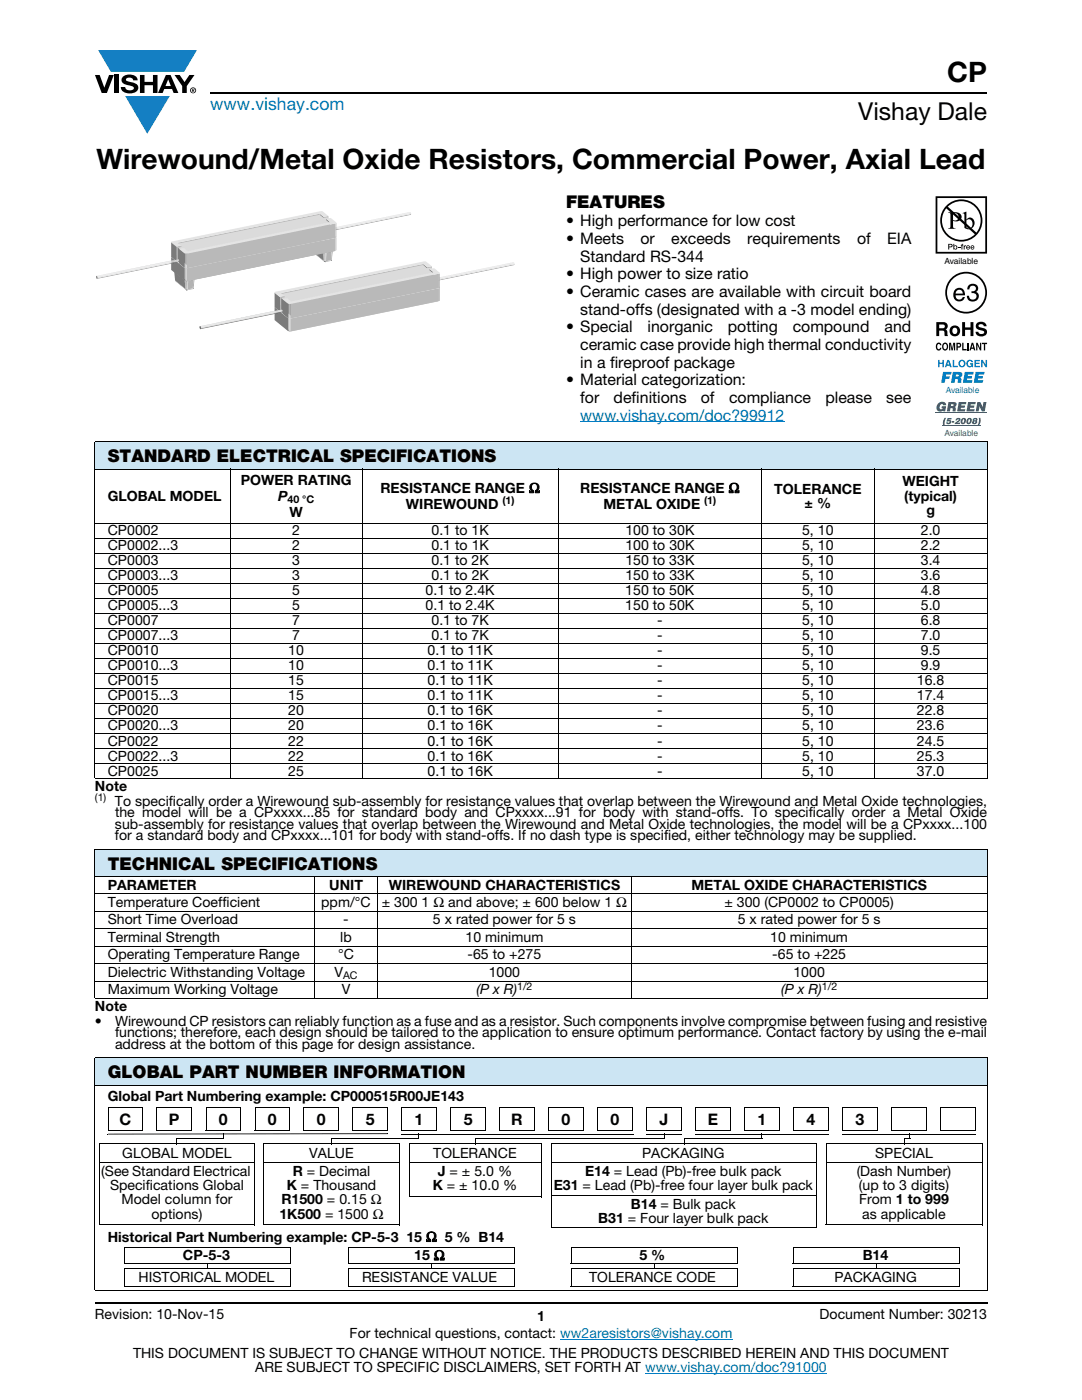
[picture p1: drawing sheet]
<svg xmlns="http://www.w3.org/2000/svg" width="216mm" height="279mm" viewBox="0 0 216 279" stroke-linecap="round" stroke-linejoin="round" font-family="sans-serif">
<defs><g id="words">
<g font-size="5.6">
<text x="189" y="16.4">CP</text>
<text x="19.3" y="33.8">Wirewound/Metal Oxide Resistors, Commercial Power, Axial Lead</text>
</g>
<text font-size="4.9" x="171.3" y="24">Vishay Dale</text>
<text font-size="3.5" fill="#007ec4" x="42" y="21.9">www.vishay.com</text>
<g font-size="3.5">
<text x="112.9" y="41.5">FEATURES</text>
<text x="21.5" y="92.2">STANDARD ELECTRICAL SPECIFICATIONS</text>
<text x="21.5" y="173.6">TECHNICAL SPECIFICATIONS</text>
<text x="21.5" y="215.2">GLOBAL PART NUMBER INFORMATION</text>
</g>
<g font-size="3.2">
<text x="112.9" y="45.2">• High performance for low cost</text>
<text x="112.9" y="48.7">• Meets</text>
<text x="115.8" y="52.2">Standard RS-344</text>
<text x="127.8" y="48.7">or</text>
<text x="133.9" y="48.7">exceeds</text>
<text x="149.1" y="48.7">requirements</text>
<text x="171" y="48.7">of</text>
<text x="177" y="48.7">EIA</text>
<text x="112.9" y="55.8">• High power to size ratio</text>
<text x="112.9" y="59.3">• Ceramic cases are available with circuit board</text>
<text x="115.8" y="62.8">stand-offs (designated with a -3 model ending)</text>
<text x="112.9" y="66.3">• Special</text>
<text x="115.8" y="69.9">ceramic case provide high thermal conductivity</text>
<text x="129.2" y="66.3">inorganic</text>
<text x="145.2" y="66.3">potting</text>
<text x="158.2" y="66.3">compound</text>
<text x="176.5" y="66.3">and</text>
<text x="112.9" y="76.9">• Material categorization:</text>
<text x="115.8" y="73.4">in a fireproof package</text>
<text x="115.8" y="80.5">for</text>
<text x="122.4" y="80.5">definitions</text>
<text x="139.8" y="80.5">of</text>
<text x="145.5" y="80.5">compliance</text>
<text x="164.7" y="80.5">please</text>
<text x="176.8" y="80.5">see</text>
<text x="23.8" y="224.5">C</text>
<text x="33.7" y="224.5">P</text>
<text x="43.7" y="224.5">0</text>
<text x="53.4" y="224.5">0</text>
<text x="63.2" y="224.5">0</text>
<text x="73" y="224.5">5</text>
<text x="82.7" y="224.5">1</text>
<text x="92.5" y="224.5">5</text>
<text x="102" y="224.5">R</text>
<text x="112.1" y="224.5">0</text>
<text x="121.8" y="224.5">0</text>
<text x="131.6" y="224.5">J</text>
<text x="141.2" y="224.5">E</text>
<text x="151.2" y="224.5">1</text>
<text x="160.9" y="224.5">4</text>
<text x="170.7" y="224.5">3</text>
</g>
<text font-size="3.2" fill="#007ec4" x="115.8" y="84">www.vishay.com/doc?99912</text>
<g font-size="2.8">
<text x="21.5" y="99.9">GLOBAL MODEL</text>
<text x="48" y="96.8">POWER RATING</text>
<text x="55.5" y="99.9">P</text>
<text x="75.9" y="98.3">RESISTANCE RANGE Ω</text>
<text x="81" y="101.5">WIREWOUND</text>
<text x="115.8" y="98.3">RESISTANCE RANGE Ω</text>
<text x="120.4" y="101.5">METAL OXIDE</text>
<text x="154.5" y="98.5">TOLERANCE</text>
<text x="160.5" y="101.3">± %</text>
<text x="180.1" y="97.1">WEIGHT</text>
<text x="180.4" y="99.9">(typical)</text>
<text x="21.5" y="106.8">CP0002</text>
<text x="57.8" y="103.1">W</text>
<text x="58.3" y="106.8">2</text>
<text x="86.1" y="106.8">0.1 to 1K</text>
<text x="124.8" y="106.8">100 to 30K</text>
<text x="160.1" y="106.8">5, 10</text>
<text x="183.7" y="106.8">2.0</text>
<text x="184.8" y="102.7">g</text>
<text x="21.5" y="109.8">CP0002...3</text>
<text x="21.5" y="112.8">CP0003</text>
<text x="58.3" y="112.8">3</text>
<text x="58.3" y="109.8">2</text>
<text x="86.1" y="112.8">0.1 to 2K</text>
<text x="86.1" y="109.8">0.1 to 1K</text>
<text x="124.8" y="112.8">150 to 33K</text>
<text x="124.8" y="109.8">100 to 30K</text>
<text x="160.1" y="112.8">5, 10</text>
<text x="160.1" y="109.8">5, 10</text>
<text x="183.7" y="112.8">3.4</text>
<text x="183.7" y="109.8">2.2</text>
<text x="21.5" y="115.8">CP0003...3</text>
<text x="21.5" y="118.8">CP0005</text>
<text x="58.3" y="115.8">3</text>
<text x="58.3" y="118.8">5</text>
<text x="84.9" y="118.8">0.1 to 2.4K</text>
<text x="86.1" y="115.8">0.1 to 2K</text>
<text x="124.8" y="118.8">150 to 50K</text>
<text x="124.8" y="115.8">150 to 33K</text>
<text x="160" y="118.8">5, 10</text>
<text x="160.1" y="115.8">5, 10</text>
<text x="183.7" y="118.8">4.8</text>
<text x="183.7" y="115.8">3.6</text>
<text x="21.5" y="121.8">CP0005...3</text>
<text x="21.5" y="124.8">CP0007</text>
<text x="58.3" y="124.8">7</text>
<text x="58.3" y="121.8">5</text>
<text x="84.9" y="121.8">0.1 to 2.4K</text>
<text x="86.1" y="124.8">0.1 to 7K</text>
<text x="124.8" y="121.8">150 to 50K</text>
<text x="131.1" y="124.8">-</text>
<text x="160.1" y="121.8">5, 10</text>
<text x="160.1" y="124.8">5, 10</text>
<text x="183.7" y="121.8">5.0</text>
<text x="183.7" y="124.8">6.8</text>
<text x="21.5" y="127.8">CP0007...3</text>
<text x="21.5" y="130.8">CP0010</text>
<text x="57.5" y="130.8">10</text>
<text x="58.3" y="127.8">7</text>
<text x="85.3" y="130.8">0.1 to 11K</text>
<text x="86.1" y="127.8">0.1 to 7K</text>
<text x="131.1" y="127.8">-</text>
<text x="131.1" y="130.8">-</text>
<text x="160.1" y="127.8">5, 10</text>
<text x="160.1" y="130.8">5, 10</text>
<text x="183.8" y="127.8">7.0</text>
<text x="183.8" y="130.8">9.5</text>
<text x="21.5" y="133.8">CP0010...3</text>
<text x="21.5" y="136.8">CP0015</text>
<text x="57.5" y="133.8">10</text>
<text x="57.5" y="136.8">15</text>
<text x="85.3" y="133.8">0.1 to 11K</text>
<text x="85.3" y="136.8">0.1 to 11K</text>
<text x="131.1" y="133.8">-</text>
<text x="131.1" y="136.8">-</text>
<text x="160.1" y="133.8">5, 10</text>
<text x="160.1" y="136.8">5, 10</text>
<text x="183" y="136.8">16.8</text>
<text x="183.8" y="133.8">9.9</text>
<text x="21.5" y="139.8">CP0015...3</text>
<text x="21.5" y="142.8">CP0020</text>
<text x="57.5" y="139.8">15</text>
<text x="57.5" y="142.8">20</text>
<text x="85.3" y="139.8">0.1 to 11K</text>
<text x="85.3" y="142.8">0.1 to 16K</text>
<text x="131.1" y="139.8">-</text>
<text x="131.1" y="142.8">-</text>
<text x="160.1" y="139.8">5, 10</text>
<text x="160.1" y="142.8">5, 10</text>
<text x="183" y="139.8">17.4</text>
<text x="183" y="142.8">22.8</text>
<text x="21.5" y="145.8">CP0020...3</text>
<text x="21.5" y="148.8">CP0022</text>
<text x="57.5" y="145.8">20</text>
<text x="57.5" y="148.8">22</text>
<text x="85.3" y="145.8">0.1 to 16K</text>
<text x="85.3" y="148.8">0.1 to 16K</text>
<text x="131.1" y="145.8">-</text>
<text x="131.1" y="148.8">-</text>
<text x="160.1" y="145.8">5, 10</text>
<text x="160.1" y="148.8">5, 10</text>
<text x="183" y="145.8">23.6</text>
<text x="183" y="148.8">24.5</text>
<text x="21.5" y="151.8">CP0022...3</text>
<text x="21.5" y="154.8">CP0025</text>
<text x="57.5" y="151.8">22</text>
<text x="57.5" y="154.8">25</text>
<text x="85.3" y="151.8">0.1 to 16K</text>
<text x="85.3" y="154.8">0.1 to 16K</text>
<text x="131.1" y="151.8">-</text>
<text x="131.1" y="154.8">-</text>
<text x="160.1" y="151.8">5, 10</text>
<text x="160.1" y="154.8">5, 10</text>
<text x="183" y="151.8">25.3</text>
<text x="183" y="154.8">37.0</text>
<text x="18.9" y="157.9">Note</text>
<text x="22.9" y="160.8">To specifically order a Wirewound sub-assembly for resistance values that overlap between the Wirewound and Metal Oxide technologies,</text>
<text x="22.9" y="165.4">sub-assembly for resistance values that overlap between the Wirewound and Metal Oxide technologies, the model will be a CPxxxx...100</text>
<text x="22.9" y="167.7">for a standard body and CPxxxx...101 for body with stand-offs. If no dash type is specified, either technology may be supplied.</text>
<text x="22.9" y="163.1">the model will be a CPxxxx...85 for standard body and CPxxxx...91 for body with stand-offs. To specifically order a Metal Oxide</text>
<text x="21.5" y="177.6">PARAMETER</text>
<text x="65.7" y="177.6">UNIT</text>
<text x="77.6" y="177.6">WIREWOUND CHARACTERISTICS</text>
<text x="138" y="177.6">METAL OXIDE CHARACTERISTICS</text>
<text x="21.5" y="181">Temperature Coefficient</text>
<text x="21.5" y="184.5">Short Time Overload</text>
<text x="64.1" y="181">ppm/°C</text>
<text x="68.5" y="184.5">-</text>
<text x="76.2" y="181">± 300 1 Ω and above; ± 600 below 1 Ω</text>
<text x="86.4" y="184.5">5 x rated power for 5 s</text>
<text x="144.6" y="181">± 300 (CP0002 to CP0005)</text>
<text x="147.2" y="184.5">5 x rated power for 5 s</text>
<text x="21.5" y="188">Terminal Strength</text>
<text x="21.5" y="191.5">Operating Temperature Range</text>
<text x="67.5" y="191.5">°C</text>
<text x="67.9" y="188">lb</text>
<text x="92.9" y="188">10 minimum</text>
<text x="93.3" y="191.5">-65 to +275</text>
<text x="153.7" y="188">10 minimum</text>
<text x="154.1" y="191.5">-65 to +225</text>
<text x="21.5" y="195">Dielectric Withstanding Voltage</text>
<text x="66.7" y="194.9">V</text>
<text x="97.5" y="195">1000</text>
<text x="158.3" y="195">1000</text>
<text x="18.9" y="201.9">Note</text>
<text x="21.5" y="198.5">Maximum Working Voltage</text>
<text x="68.2" y="198.5">V</text>
<text x="95.1" y="198.5">(P x R)</text>
<text x="155.9" y="198.5">(P x R)</text>
<text x="18.9" y="204.7">•</text>
<text x="22.9" y="207">functions; therefore, each design should be tailored to the application to ensure optimum performance. Contact factory by using the e-mail</text>
<text x="22.9" y="209.3">address at the bottom of this page for design assistance.</text>
<text x="22.9" y="204.7">Wirewound CP resistors can reliably function as a fuse and as a resistor. Such components involve compromise between fusing and resistive</text>
<text x="21.5" y="219.7">Global Part Numbering example: CP000515R00JE143</text>
<text x="24.4" y="231">GLOBAL MODEL</text>
<text x="61.7" y="231">VALUE</text>
<text x="86.5" y="231">TOLERANCE</text>
<text x="128.1" y="231">PACKAGING</text>
<text x="174.6" y="231">SPECIAL</text>
<text x="20.2" y="234.7">(See Standard Electrical</text>
<text x="22" y="237.5">Specifications Global</text>
<text x="57.2" y="237.5">K = Thousand</text>
<text x="58.4" y="234.7">R = Decimal</text>
<text x="86.3" y="237.5">K = ± 10.0 %</text>
<text x="87.4" y="234.7">J = ± 5.0 %</text>
<text x="110.5" y="237.5">E31 = Lead (Pb)-free four layer bulk pack</text>
<text x="116.8" y="234.7">E14 = Lead (Pb)-free bulk pack</text>
<text x="170.9" y="234.7">(Dash Number)</text>
<text x="171.4" y="237.5">(up to 3 digits)</text>
<text x="24.2" y="240.4">Model column for</text>
<text x="30.2" y="243.2">options)</text>
<text x="55.8" y="243.2">1K500 = 1500 Ω</text>
<text x="56.2" y="240.4">R1500 = 0.15 Ω</text>
<text x="119.4" y="244.1">B31 = Four layer bulk pack</text>
<text x="125.9" y="241.2">B14 = Bulk pack</text>
<text x="171.4" y="240.4">From 1 to 999</text>
<text x="172" y="243.2">as applicable</text>
<text x="21.5" y="247.8">Historical Part Numbering example: CP-5-3 15 Ω 5 % B14</text>
<text x="36.5" y="251.5">CP-5-3</text>
<text x="82.7" y="251.5">15 Ω</text>
<text x="127.6" y="251.5">5 %</text>
<text x="172.2" y="251.5">B14</text>
<text x="27.6" y="255.9">HISTORICAL MODEL</text>
<text x="72.2" y="255.9">RESISTANCE VALUE</text>
<text x="117.6" y="255.9">TOLERANCE CODE</text>
<text x="166.5" y="255.9">PACKAGING</text>
<text x="18.9" y="263.3">Revision: 10-Nov-15</text>
<text x="107.2" y="263.6">1</text>
<text x="163.6" y="263.3">Document Number: 30213</text>
<text x="69.8" y="267.1">For technical questions, contact: ww2aresistors@vishay.com</text>
<text x="26.5" y="271">THIS DOCUMENT IS SUBJECT TO CHANGE WITHOUT NOTICE. THE PRODUCTS DESCRIBED HEREIN AND THIS DOCUMENT</text>
<text x="50.9" y="273.8">ARE SUBJECT TO SPECIFIC DISCLAIMERS, SET FORTH AT www.vishay.com/doc?91000</text>
</g>
<g font-size="2.1">
<text x="57.4" y="100.4">40 °C</text>
<text x="100.2" y="100.7">(1)</text>
<text x="140.5" y="100.7">(1)</text>
<text x="18.9" y="159.9">(1)</text>
<text x="68.5" y="195.4">AC</text>
<text x="103.2" y="197.6">1/2</text>
<text x="164" y="197.6">1/2</text>
</g>
<text font-size="1.7" x="188.5" y="52.6">Available</text>
<text font-size="1.7" fill="#0160ae" x="188.7" y="78.4">Available</text>
<text font-size="1.7" fill="#1f9047" x="188.5" y="86.9">Available</text>
</g></defs>
<g fill="#147fc3">
<path d="M19.6 10h19.7l-2.6 4.3h-1.1h-13.5z"/>
<path d="M25 19.2h8.9l-4.5 7.5z"/>
</g>
<g fill="#000">
<path d="M18.9 15h1l.9 2.5 1-2.5h.9l-1.4 3.6h-1zM22.9 15h.9v3.6h-.9zM24.6 15.3a2.1 2.1 0 0 1 2.8 .3l.1 .4h-.9a.79 .79 0 0 0-.7-.5 .79 .79 0 0 0-.8 .4l.3 .3 1 .2a1.08 1.08 0 0 1 1.2 1 1.08 1.08 0 0 1-1.1 1.2 1.73 1.73 0 0 1-2.4-1.2h.9a.96 .96 0 0 0 .8 .6 .96 .96 0 0 0 .9-.4 1.31 1.31 0 0 0-1.2-.6 1.03 1.03 0 0 1-1.1-.6 1.03 1.03 0 0 1 .2-1.1zM27.9 15h.9v1.3h1.7v-1.3h.9v3.6h-.9v-1.6h-1.7v1.6h-.9zM34.8 15h1.1l.9 1.4 1-1.4h1l-1.5 2.2v1.4h-.9v-1.4z"/>
<path d="M33.6 15.9l.5 1.3h-1.1zM33.1 15l-1.6 3.6h1l.3-.8h1.5l.3 .8h1l-1.6-3.6z"/>
<path d="M38.4 17.8h.2v.2h-.2zM38.3 17.7v.7h.1v-.3l.4 .3-.2-.3 .2-.2-.1-.2z"/>
<path d="M38.1 18a.46 .46 0 0 1 .9 0 .46 .46 0 0 1-.9 0zM37.9 18a.6 .6 0 0 0 1.2 0 .6 .6 0 0 0-1.2 0z"/>
</g>
<path d="M42 18.6h155M18.9 260h178.1" fill="none" stroke="#000" stroke-width=".36"/>
<path d="M115.8 84.2h40.7M111.8 267.3h34.3M128.7 274h36.3" fill="none" stroke="#007ec4" stroke-width=".2"/>
<path d="M19.2 42.1h83.5v24.1h-83.5z" fill="#fff"/>
<path d="M87.8 57.4v2.6z" fill="#4e4e4e"/>
<path d="M87.8 57.4v2.6z" fill="#555"/>
<path d="M87.8 57.4v2.6z" fill="#5c5c5c"/>
<path d="M87.8 57.4v2.6z" fill="#646464"/>
<path d="M87.8 57.4v2.6z" fill="#6b6b6b"/>
<path d="M87.8 57.4v2.6z" fill="#727272"/>
<path d="M87.7 57.4v2.6z" fill="#797979"/>
<path d="M87.7 57.5v2.5z" fill="#808080"/>
<path d="M87.7 57.5v2.5z" fill="#878787"/>
<path d="M87.7 57.5v2.5z" fill="#8e8e8e"/>
<path d="M87.7 57.5v2.6z" fill="#969696"/>
<path d="M87.7 57.5v2.6z" fill="#9d9d9d"/>
<path d="M87.7 57.5v2.6z" fill="#a4a4a4"/>
<path d="M87.6 57.5v2.6z" fill="#ababab"/>
<path d="M87.6 57.5v2.6z" fill="#b2b2b2"/>
<path d="M87.6 57.5v2.6z" fill="#b9b9b9"/>
<path d="M87.6 57.5v2.6z" fill="#c0c0c0"/>
<path d="M87.6 57.5v2.6z" fill="#c8c8c8"/>
<path d="M54.8 61.3v2.6z" fill="#797979"/>
<path d="M54.8 61.3v2.6z" fill="#727272"/>
<path d="M54.8 61.3v2.6z" fill="#6b6b6b"/>
<path d="M54.8 61.3v2.5z" fill="#646464"/>
<path d="M54.8 61.2v2.6z" fill="#5c5c5c"/>
<path d="M55.1 63.8l29.6-6 2.7 2.2-29.6 6z" fill="#efefef"/>
<path d="M57.8 66l29.6-6v.1l-29.6 6.1z" fill="#c1c1c1"/>
<path d="M55.1 63.8l2.7 2.2v.2l-2.7-2.2z" fill="#808080"/>
<path d="M54.8 61.3l2.7 2.2v2.6l-2.7-2.2z" fill="#7c7c7c"/>
<path d="M58 63.6l29.6-6.1v2.6l-29.6 6z" fill="#b9b9b9"/>
<path d="M54.8 61.2l29.8-6.1h.5l2.7 2.3-29.8 6.2-.5-.1z" fill="#e4e4e4"/>
<path d="M57.9 63.6v2.5z" fill="#c8c8c8"/>
<path d="M57.9 63.6v2.5z" fill="#cfcfcf"/>
<path d="M57.9 63.6v2.5z" fill="#d6d6d6"/>
<path d="M57.9 63.6v2.5z" fill="#ddd"/>
<path d="M57.8 63.6v2.6z" fill="#e4e4e4"/>
<path d="M57.8 63.6v2.6z" fill="#ddd"/>
<path d="M57.8 63.6v2.6z" fill="#d6d6d6"/>
<path d="M57.8 63.6v2.6z" fill="#cfcfcf"/>
<path d="M57.7 63.6l.1 2.6z" fill="#c8c8c8"/>
<path d="M57.7 63.6v2.6z" fill="#cfcfcf"/>
<path d="M57.7 63.6v2.5z" fill="#d6d6d6"/>
<path d="M57.7 63.6v2.5z" fill="#ddd"/>
<path d="M57.6 63.6l.1 2.5z" fill="#d6d6d6"/>
<path d="M57.6 63.6v2.5z" fill="#cfcfcf"/>
<path d="M57.6 63.6v2.5z" fill="#c8c8c8"/>
<path d="M57.6 63.6v2.5z" fill="#c0c0c0"/>
<path d="M57.6 63.6v2.5z" fill="#b9b9b9"/>
<path d="M57.6 63.6v2.5z" fill="#b2b2b2"/>
<path d="M57.6 63.5v2.6z" fill="#ababab"/>
<path d="M57.6 63.5v2.6z" fill="#a4a4a4"/>
<path d="M57.6 63.5v2.6z" fill="#9d9d9d"/>
<path d="M57.5 63.5l.1 2.6z" fill="#969696"/>
<path d="M57.5 63.5v2.6z" fill="#8e8e8e"/>
<path d="M57.5 63.5v2.6z" fill="#878787"/>
<path d="M57.5 63.5v2.6z" fill="#808080"/>
<path d="M57.5 63.5v2.6z" fill="#797979"/>
<path d="M86.3 56.1l16.4-3.4z" fill="#c4c4c4"/>
<path d="M86.3 56.1l16.4-3.4z" fill="#bdbdbd"/>
<path d="M86.3 56.1l16.4-3.4z" fill="#b5b5b5"/>
<path d="M86.3 56.1l16.4-3.3z" fill="#adadad"/>
<path d="M86.3 56.1l16.4-3.3z" fill="#a6a6a6"/>
<path d="M86.3 56.1l16.4-3.3z" fill="#9e9e9e"/>
<path d="M86.3 56.1l16.4-3.3z" fill="#969696"/>
<path d="M86.3 56.2l16.4-3.4z" fill="#8f8f8f"/>
<path d="M86.3 56.2l16.4-3.4z" fill="#878787"/>
<path d="M86.3 56.2l16.4-3.3z" fill="#808080"/>
<path d="M86.3 56.2l16.4-3.3z" fill="#787878"/>
<path d="M86.3 56.2l16.4-3.3z" fill="#707070"/>
<path d="M86.3 56.2l16.4-3.3z" fill="#696969"/>
<path d="M86.3 56.2l16.4-3.3z" fill="#616161"/>
<path d="M86.3 56.3l16.4-3.4z" fill="#595959"/>
<path d="M86.3 56.3l16.4-3.4z" fill="#525252"/>
<path d="M86.2 56.3l16.5-3.4z" fill="#4a4a4a"/>
<path d="M86.2 56.3l16.4-3.4z" fill="#424242"/>
<path d="M86.1 55.6l16.4-3.3z" fill="#969696"/>
<path d="M86.1 55.6l16.4-3.3z" fill="#9e9e9e"/>
<path d="M86.1 55.6l16.4-3.3z" fill="#a6a6a6"/>
<path d="M86.1 55.6l16.4-3.3z" fill="#adadad"/>
<path d="M86.1 55.6l16.4-3.3z" fill="#b5b5b5"/>
<path d="M86.1 55.7l16.4-3.4z" fill="#bdbdbd"/>
<path d="M86.1 55.7l16.4-3.4z" fill="#c4c4c4"/>
<path d="M86.2 55.7l16.4-3.4z" fill="#ccc"/>
<path d="M86.2 55.7l16.4-3.4z" fill="#d4d4d4"/>
<path d="M86.2 55.7l16.4-3.4z" fill="#dbdbdb"/>
<path d="M86.2 55.7l16.4-3.4z" fill="#e3e3e3"/>
<path d="M86.2 55.7l16.4-3.3z" fill="#e7e7e7"/>
<path d="M86.2 55.7l16.4-3.3z" fill="#e9e9e9"/>
<path d="M86.2 55.8l16.5-3.3z" fill="#eaeaea"/>
<path d="M86.3 55.8l16.4-3.3z" fill="#e9e9e9"/>
<path d="M86.3 55.9l16.4-3.3-16.4 3.4z" fill="#e7e7e7"/>
<path d="M86.3 56l16.4-3.3z" fill="#e3e3e3"/>
<path d="M86.3 56l16.4-3.3z" fill="#dbdbdb"/>
<path d="M86.3 56l16.4-3.3z" fill="#d4d4d4"/>
<path d="M86.3 56.1l16.4-3.4z" fill="#ccc"/>
<path d="M86.3 56.1l16.4-3.4z" fill="#c4c4c4"/>
<path d="M85.2 53.3l1-.2v2.9l-1 .2z" fill="#b9b9b9"/>
<path d="M86.1 55.7l.2 .2v.3l-.2-.1z" fill="#737373"/>
<path d="M84.4 52.7l.8 .6v2.9l-.8-.6z" fill="#7c7c7c"/>
<path d="M85.7 53.9l.7-.1v2.7l-.7 .1z" fill="#b7b7b7"/>
<path d="M56.1 58.5l28.3-5.8v2.9l-28.3 5.8z" fill="#b9b9b9"/>
<path d="M56.1 58.7l.7 .6v2.7l-.7-.6z" fill="#7a7a7a"/>
<path d="M87.8 54.5v2.9z" fill="#4e4e4e"/>
<path d="M87.8 54.5v2.9z" fill="#555"/>
<path d="M87.8 54.5v2.9z" fill="#5c5c5c"/>
<path d="M87.8 54.5v2.9z" fill="#646464"/>
<path d="M87.8 54.5v2.9z" fill="#6b6b6b"/>
<path d="M87.8 54.5v2.9z" fill="#727272"/>
<path d="M87.7 54.5v2.9z" fill="#797979"/>
<path d="M87.7 54.6v2.9z" fill="#808080"/>
<path d="M87.7 54.6v2.9z" fill="#878787"/>
<path d="M87.7 54.6v2.9z" fill="#8e8e8e"/>
<path d="M87.7 54.6v2.9z" fill="#969696"/>
<path d="M87.7 54.6v2.9z" fill="#9d9d9d"/>
<path d="M87.7 54.6v2.9z" fill="#a4a4a4"/>
<path d="M87.6 54.6v2.9z" fill="#ababab"/>
<path d="M87.6 54.6v2.9z" fill="#b2b2b2"/>
<path d="M87.6 54.6v2.9z" fill="#b9b9b9"/>
<path d="M87.6 54.6v2.9z" fill="#c0c0c0"/>
<path d="M87.6 54.6v2.9z" fill="#c8c8c8"/>
<path d="M54.8 58.4v2.9z" fill="#797979"/>
<path d="M54.8 58.4v2.9z" fill="#727272"/>
<path d="M54.8 58.4v2.9z" fill="#6b6b6b"/>
<path d="M54.8 58.4v2.9z" fill="#646464"/>
<path d="M54.8 58.3v3z" fill="#5c5c5c"/>
<path d="M55.9 59.3l.9-.2v2.9l-.9 .2z" fill="#b9b9b9"/>
<path d="M56.3 61.7l-.1 .5z" fill="#969696"/>
<path d="M56.3 61.7l-.1 .5z" fill="#9e9e9e"/>
<path d="M56.3 61.7l-.1 .5z" fill="#a6a6a6"/>
<path d="M56.3 61.7l-.1 .5z" fill="#adadad"/>
<path d="M56.3 61.7l-.1 .5z" fill="#b5b5b5"/>
<path d="M56.3 61.7l-.1 .5z" fill="#bdbdbd"/>
<path d="M56.3 61.7l-.1 .5z" fill="#c4c4c4"/>
<path d="M56.3 61.7l-.1 .5z" fill="#ccc"/>
<path d="M56.3 61.7l-.1 .5z" fill="#d4d4d4"/>
<path d="M56.4 61.7l-.2 .5z" fill="#dbdbdb"/>
<path d="M56.4 61.8l-.2 .4z" fill="#e3e3e3"/>
<path d="M56.4 61.8l-.2 .4z" fill="#e7e7e7"/>
<path d="M56.4 61.8l-.2 .4z" fill="#e9e9e9"/>
<path d="M56.4 61.9l-.2 .3z" fill="#eaeaea"/>
<path d="M56.5 61.9l-.3 .3z" fill="#e9e9e9"/>
<path d="M56.5 62v.1l-.3 .1z" fill="#e7e7e7"/>
<path d="M56.2 62.2l.3-.1z" fill="#e3e3e3"/>
<path d="M56.2 62.2l.3-.1z" fill="#dbdbdb"/>
<path d="M56.2 62.2l.3-.1z" fill="#d4d4d4"/>
<path d="M56.2 62.2l.3-.1z" fill="#ccc"/>
<path d="M56.2 62.2h.3z" fill="#c4c4c4"/>
<path d="M54.8 58.4l1.1 .9v2.9l-1.1-.9z" fill="#7c7c7c"/>
<path d="M56.1 59.5l.5 .4v2.7l-.5-.4z" fill="#7a7a7a"/>
<path d="M56.6 59.9l.7-.2v2.7l-.7 .2z" fill="#b7b7b7"/>
<path d="M57.3 59.7l.8 .6v2.7l-.8-.6z" fill="#7a7a7a"/>
<path d="M58.1 60.3l28.4-5.7v2.7l-28.4 5.7z" fill="#b7b7b7"/>
<path d="M39.9 65.1l16.4-3.3z" fill="#969696"/>
<path d="M39.9 65.1l16.4-3.3z" fill="#9e9e9e"/>
<path d="M39.9 65.1l16.4-3.3z" fill="#a6a6a6"/>
<path d="M39.9 65.1l16.4-3.3z" fill="#adadad"/>
<path d="M39.9 65.1l16.4-3.3z" fill="#b5b5b5"/>
<path d="M39.9 65.1l16.4-3.3z" fill="#bdbdbd"/>
<path d="M39.9 65.1l16.4-3.3z" fill="#c4c4c4"/>
<path d="M39.9 65.1l16.4-3.3z" fill="#ccc"/>
<path d="M40 65.1l16.4-3.3z" fill="#d4d4d4"/>
<path d="M40 65.1l16.4-3.3z" fill="#dbdbdb"/>
<path d="M40 65.1l16.4-3.3z" fill="#e3e3e3"/>
<path d="M40 65.2l16.4-3.4z" fill="#e7e7e7"/>
<path d="M40 65.2l16.4-3.3z" fill="#e9e9e9"/>
<path d="M40 65.2l16.5-3.3z" fill="#eaeaea"/>
<path d="M40.1 65.3l16.4-3.3z" fill="#e9e9e9"/>
<path d="M40.1 65.3l16.4-3.3-16.4 3.4z" fill="#e7e7e7"/>
<path d="M40.1 65.4l16.4-3.3z" fill="#e3e3e3"/>
<path d="M40.1 65.5l16.4-3.4z" fill="#dbdbdb"/>
<path d="M40.1 65.5l16.4-3.4z" fill="#d4d4d4"/>
<path d="M40.1 65.5l16.4-3.4z" fill="#ccc"/>
<path d="M40.1 65.5l16.4-3.4z" fill="#c4c4c4"/>
<path d="M40.1 65.5l16.4-3.3z" fill="#bdbdbd"/>
<path d="M40.1 65.5l16.4-3.3z" fill="#b5b5b5"/>
<path d="M40.1 65.5l16.4-3.3z" fill="#adadad"/>
<path d="M40.1 65.5l16.4-3.3z" fill="#a6a6a6"/>
<path d="M40.1 65.5l16.4-3.3z" fill="#9e9e9e"/>
<path d="M40.1 65.6l16.4-3.4z" fill="#969696"/>
<path d="M40.1 65.6l16.4-3.4z" fill="#8f8f8f"/>
<path d="M40.1 65.6l16.4-3.4z" fill="#878787"/>
<path d="M40.1 65.6l16.4-3.3z" fill="#808080"/>
<path d="M40.1 65.6l16.4-3.3z" fill="#787878"/>
<path d="M40.1 65.6l16.4-3.3z" fill="#707070"/>
<path d="M40.1 65.6l16.4-3.3z" fill="#696969"/>
<path d="M40.1 65.6l16.4-3.3z" fill="#616161"/>
<path d="M40 65.7l16.4-3.4z" fill="#595959"/>
<path d="M40 65.7l16.4-3.4z" fill="#525252"/>
<path d="M40 65.7l16.4-3.4z" fill="#4a4a4a"/>
<path d="M40 65.7l16.4-3.4z" fill="#424242"/>
<path d="M39.9 65.1l16.4-3.4z" fill="#969696"/>
<path d="M39.9 65.1l16.4-3.4z" fill="#9e9e9e"/>
<path d="M39.9 65.1l16.4-3.4z" fill="#a6a6a6"/>
<path d="M39.9 65.1l16.4-3.4z" fill="#adadad"/>
<path d="M39.9 65.1l16.4-3.4z" fill="#b5b5b5"/>
<path d="M39.9 65.1l16.4-3.4z" fill="#bdbdbd"/>
<path d="M39.9 65.1l16.4-3.4z" fill="#c4c4c4"/>
<path d="M39.9 65.1l16.4-3.4z" fill="#ccc"/>
<path d="M40 65.1l16.4-3.3z" fill="#d4d4d4"/>
<path d="M40 65.1l16.4-3.3z" fill="#dbdbdb"/>
<path d="M40 65.1l16.4-3.3z" fill="#e3e3e3"/>
<path d="M40 65.1l16.4-3.3z" fill="#e7e7e7"/>
<path d="M40 65.2l16.4-3.3z" fill="#e9e9e9"/>
<path d="M40 65.2l16.5-3.3z" fill="#eaeaea"/>
<path d="M40.1 65.3l16.4-3.3z" fill="#e9e9e9"/>
<path d="M40.1 65.3l16.4-3.3-16.4 3.4z" fill="#e7e7e7"/>
<path d="M40.1 65.4l16.4-3.3z" fill="#e3e3e3"/>
<path d="M40.1 65.5l16.4-3.4z" fill="#dbdbdb"/>
<path d="M40.1 65.5l16.4-3.4z" fill="#d4d4d4"/>
<path d="M40.1 65.5l16.4-3.4z" fill="#ccc"/>
<path d="M40.1 65.5l16.4-3.3z" fill="#c4c4c4"/>
<path d="M56.4 59.7l1.1 .9v2.9l-1.1-.9z" fill="#7c7c7c"/>
<path d="M58 60.7l29.6-6.1v2.9l-29.6 6.1z" fill="#b9b9b9"/>
<path d="M57.9 60.7v2.9z" fill="#c8c8c8"/>
<path d="M57.9 60.7v2.9z" fill="#cfcfcf"/>
<path d="M57.9 60.7v2.9z" fill="#d6d6d6"/>
<path d="M57.9 60.7v2.9z" fill="#ddd"/>
<path d="M57.8 60.7v2.9z" fill="#e4e4e4"/>
<path d="M57.8 60.7v2.9z" fill="#ddd"/>
<path d="M57.8 60.7v2.9z" fill="#d6d6d6"/>
<path d="M57.8 60.7v2.9z" fill="#cfcfcf"/>
<path d="M57.7 60.7l.1 2.9z" fill="#c8c8c8"/>
<path d="M57.7 60.7v2.9z" fill="#cfcfcf"/>
<path d="M57.7 60.7v2.9z" fill="#d6d6d6"/>
<path d="M57.7 60.7v2.9z" fill="#ddd"/>
<path d="M57.6 60.7l.1 2.9z" fill="#d6d6d6"/>
<path d="M57.6 60.7v2.9z" fill="#cfcfcf"/>
<path d="M57.6 60.7v2.9z" fill="#c8c8c8"/>
<path d="M57.6 60.7v2.9z" fill="#c0c0c0"/>
<path d="M57.6 60.7v2.9z" fill="#b9b9b9"/>
<path d="M57.6 60.7v2.8z" fill="#b2b2b2"/>
<path d="M57.6 60.6v2.9z" fill="#ababab"/>
<path d="M57.6 60.6v2.9z" fill="#a4a4a4"/>
<path d="M57.6 60.6v2.9z" fill="#9d9d9d"/>
<path d="M57.5 60.6l.1 2.9z" fill="#969696"/>
<path d="M57.5 60.6v2.9z" fill="#8e8e8e"/>
<path d="M57.5 60.6v2.9z" fill="#878787"/>
<path d="M57.5 60.6v2.9z" fill="#808080"/>
<path d="M57.5 60.6v2.9z" fill="#797979"/>
<path d="M40.1 65.5l16.4-3.3z" fill="#c4c4c4"/>
<path d="M40.1 65.5l16.4-3.3z" fill="#bdbdbd"/>
<path d="M40.1 65.5l16.4-3.3z" fill="#b5b5b5"/>
<path d="M40.1 65.5l16.4-3.3z" fill="#adadad"/>
<path d="M40.1 65.5l16.4-3.3z" fill="#a6a6a6"/>
<path d="M40.1 65.6l16.4-3.4z" fill="#9e9e9e"/>
<path d="M40.1 65.6l16.4-3.4z" fill="#969696"/>
<path d="M40.1 65.6l16.4-3.3z" fill="#8f8f8f"/>
<path d="M40.1 65.6l16.4-3.3z" fill="#878787"/>
<path d="M40.1 65.6l16.4-3.3z" fill="#808080"/>
<path d="M40.1 65.6l16.4-3.3z" fill="#787878"/>
<path d="M40.1 65.7l16.4-3.4z" fill="#707070"/>
<path d="M40.1 65.7l16.4-3.4z" fill="#696969"/>
<path d="M40.1 65.7l16.4-3.4z" fill="#616161"/>
<path d="M40.1 65.7l16.4-3.4z" fill="#595959"/>
<path d="M40 65.7l16.4-3.4z" fill="#525252"/>
<path d="M40 65.7l16.4-3.3z" fill="#4a4a4a"/>
<path d="M40 65.7l16.4-3.3z" fill="#424242"/>
<g fill="#737373">
<path d="M39.9 65.1l.2 .2v.3l-.2-.1z"/>
<path d="M39.9 65.1l.2 .2v.4l-.2-.1z"/>
</g>
<path d="M56.1 58.7l28.3-5.8 .8 .6 .7-.1 .5 .4-.7 .1 .8 .7-28.4 5.7-.8-.6-.7 .2-.5-.4 .7-.2z" fill="#dbdbdb"/>
<path d="M54.8 58.3l29.8-6.1h.5l1.1 .9-1 .2-.8-.6-28.3 5.8 .7 .6-.9 .2z" fill="#e4e4e4"/>
<path d="M85.7 53.7l.8 .7v.2l-.8-.7z" fill="#7c7c7c"/>
<path d="M56.4 59.7l.9-.2 .8 .7 28.4-5.8-.8-.7 .9-.2 1.2 1-29.8 6.2-.5-.1z" fill="#e4e4e4"/>
<path d="M34.9 55.9l.1 .3z" fill="#727272"/>
<path d="M34.9 55.9l.1 .3z" fill="#6b6b6b"/>
<path d="M34.9 55.9l.1 .3z" fill="#646464"/>
<path d="M34.7 54.1l.2 1.8z" fill="#5c5c5c"/>
<path d="M34.7 54.1l.2 1.9z" fill="#646464"/>
<path d="M34.7 54.2l.2 1.8z" fill="#6b6b6b"/>
<path d="M34.7 54.2l.2 1.8z" fill="#727272"/>
<path d="M34.8 54.2l.1 1.8z" fill="#797979"/>
<path d="M38.5 57.6l.2-.2-.3 .3z" fill="#b2b2b2"/>
<path d="M38.5 57.6l.2-.2-.3 .3z" fill="#ababab"/>
<path d="M38.5 57.5l.2-.1-.3 .3z" fill="#a4a4a4"/>
<path d="M38.5 57.5l.2-.1-.3 .3z" fill="#9d9d9d"/>
<path d="M38.6 57.5l.1-.1-.3 .3z" fill="#969696"/>
<path d="M38.7 57.4l-.3 .3z" fill="#8e8e8e"/>
<path d="M38.7 57.4l-.3 .3z" fill="#878787"/>
<path d="M38.7 57.4l-.3 .3z" fill="#808080"/>
<path d="M38.7 57.4l-.3 .3z" fill="#797979"/>
<path d="M38.7 57.4l-.3 .3z" fill="#727272"/>
<path d="M38.7 57.4l-.3 .3z" fill="#6b6b6b"/>
<path d="M38.7 57.4l-.3 .3z" fill="#646464"/>
<path d="M38.7 57.4l-.3 .3z" fill="#5c5c5c"/>
<g fill="#555">
<path d="M38.4 57.7h.2z"/>
<path d="M38.7 57.4l-.1 .2z"/>
</g>
<path d="M35 56.2l2.1 1.7z" fill="#555"/>
<path d="M35 56.2l2.1 1.7z" fill="#5c5c5c"/>
<path d="M35 56.1l2.1 1.8z" fill="#646464"/>
<path d="M35 56.1l2.1 1.7z" fill="#6b6b6b"/>
<path d="M35 56l2.1 1.8z" fill="#727272"/>
<path d="M34.9 56l2.1 1.7z" fill="#797979"/>
<path d="M37.4 57.9l1-.2z" fill="#4e4e4e"/>
<path d="M37.4 57.9l1-.2z" fill="#555"/>
<path d="M37.4 57.9l1-.2z" fill="#5c5c5c"/>
<path d="M37.4 57.9l1-.2z" fill="#646464"/>
<path d="M37.4 57.9l1-.2z" fill="#6b6b6b"/>
<path d="M37.4 57.9l1-.2z" fill="#727272"/>
<path d="M37.4 57.9l1-.2z" fill="#797979"/>
<path d="M37.4 57.9l1-.2z" fill="#808080"/>
<path d="M37.4 57.9l1.1-.2z" fill="#878787"/>
<path d="M37.4 57.9l1.1-.2z" fill="#8e8e8e"/>
<path d="M37.5 57.9l1-.3z" fill="#969696"/>
<path d="M37.5 57.8l1-.2z" fill="#9d9d9d"/>
<path d="M37.5 57.8l1-.2z" fill="#a4a4a4"/>
<path d="M37.5 57.8l1-.2z" fill="#ababab"/>
<path d="M37.5 57.8l1-.2z" fill="#b2b2b2"/>
<path d="M37.5 57.8l1-.2z" fill="#b9b9b9"/>
<g fill="#c8c8c8">
<path d="M37 57.7l.5 .1-.2 .1z"/>
<path d="M37 57.7l.5 .1-.3 .1z"/>
</g>
<path d="M37 57.7l.5 .1-.3 .1z" fill="#c0c0c0"/>
<path d="M37 57.7l.5 .1-.3 .1z" fill="#b9b9b9"/>
<path d="M37 57.7l.5 .2h-.3z" fill="#b2b2b2"/>
<path d="M37 57.7l.4 .2h-.2z" fill="#ababab"/>
<path d="M37 57.7l.4 .2h-.2z" fill="#a4a4a4"/>
<path d="M37 57.7l.4 .2h-.2z" fill="#9d9d9d"/>
<path d="M37 57.7l.4 .2h-.2z" fill="#969696"/>
<path d="M37 57.7l.4 .2h-.3z" fill="#8e8e8e"/>
<path d="M37 57.7l.4 .2h-.3z" fill="#878787"/>
<path d="M37 57.7l.4 .2h-.2z" fill="#808080"/>
<path d="M37 57.7l.4 .2h-.2z" fill="#797979"/>
<path d="M37 57.7l.4 .2h-.2z" fill="#727272"/>
<path d="M37.1 57.8l.3 .1z" fill="#6b6b6b"/>
<path d="M37.1 57.8l.3 .1z" fill="#646464"/>
<path d="M37.1 57.9h.3z" fill="#5c5c5c"/>
<path d="M37.1 57.9h.3z" fill="#555"/>
<path d="M37.1 57.9h.3z" fill="#4e4e4e"/>
<path d="M37.2 57.9h.2z" fill="#474747"/>
<path d="M38.6 55.8l-.1 1.8z" fill="#b2b2b2"/>
<path d="M38.6 55.8l-.1 1.7z" fill="#ababab"/>
<path d="M38.6 55.8l-.1 1.7z" fill="#a4a4a4"/>
<path d="M38.7 55.8l-.2 1.7z" fill="#9d9d9d"/>
<path d="M38.7 55.8l-.1 1.7z" fill="#969696"/>
<path d="M38.7 55.8l-.1 1.7z" fill="#8e8e8e"/>
<path d="M38.8 55.7l-.2 1.8z" fill="#878787"/>
<path d="M38.8 55.7l-.2 1.8z" fill="#808080"/>
<path d="M38.8 55.7l-.2 1.8z" fill="#797979"/>
<path d="M38.8 55.7l-.2 1.8z" fill="#727272"/>
<path d="M38.8 55.7l-.2 1.8z" fill="#6b6b6b"/>
<path d="M38.8 55.7l-.2 1.8z" fill="#646464"/>
<path d="M38.8 55.7l-.2 1.8z" fill="#5c5c5c"/>
<path d="M38.9 55.6l-.2 1.9z" fill="#555"/>
<path d="M38.9 55.6l-.2 1.8z" fill="#4e4e4e"/>
<path d="M34.8 54.2l2.1 1.7 .1 1.8-2.1-1.7z" fill="#797979"/>
<path d="M37.6 56l1-.2-.1 1.8-1 .2z" fill="#b2b2b2"/>
<path d="M36.9 55.9l.2 1.8z" fill="#797979"/>
<path d="M36.9 55.9l.2 1.8z" fill="#808080"/>
<path d="M36.9 56l.2 1.7z" fill="#878787"/>
<path d="M36.9 56l.2 1.7z" fill="#8e8e8e"/>
<path d="M37 56l.1 1.7z" fill="#969696"/>
<path d="M37 56l.1 1.7z" fill="#9d9d9d"/>
<path d="M37 56l.1 1.7z" fill="#a4a4a4"/>
<path d="M37 56l.2 1.8z" fill="#ababab"/>
<path d="M37.1 56l.1 1.8z" fill="#b2b2b2"/>
<path d="M37.1 56h.2v1.8h-.1z" fill="#b9b9b9"/>
<path d="M37.3 56v1.8z" fill="#c0c0c0"/>
<path d="M37.4 56v1.8z" fill="#c8c8c8"/>
<path d="M37.5 56l-.1 1.8z" fill="#c0c0c0"/>
<path d="M37.5 56l-.1 1.8z" fill="#b9b9b9"/>
<path d="M37.5 56v1.8z" fill="#b2b2b2"/>
<path d="M34.8 54l.2-.1a2.01 2.01 0 0 1 1.7-.1l2.1 1.7v.2l-.2 .1a2.01 2.01 0 0 1-1.8 .1l-2-1.7z" fill="#e4e4e4"/>
<path d="M62.5 50.3l.1 .2z" fill="#727272"/>
<path d="M62.5 50.3l.1 .2z" fill="#6b6b6b"/>
<path d="M62.5 50.3l.1 .2z" fill="#646464"/>
<path d="M62.3 48.5l.2 1.8z" fill="#5c5c5c"/>
<path d="M62.3 48.5l.2 1.8z" fill="#646464"/>
<path d="M62.3 48.5l.2 1.8z" fill="#6b6b6b"/>
<path d="M62.3 48.6l.2 1.8z" fill="#727272"/>
<path d="M62.3 48.6l.2 1.8z" fill="#797979"/>
<path d="M66.1 51.9l.1-.1-.2 .3z" fill="#b2b2b2"/>
<path d="M66.1 51.9l.1-.1-.2 .3z" fill="#ababab"/>
<path d="M66.1 51.9l.1-.1-.2 .3z" fill="#a4a4a4"/>
<path d="M66.1 51.9l.1-.1-.2 .3z" fill="#9d9d9d"/>
<path d="M66.1 51.9l.1-.1-.2 .3z" fill="#969696"/>
<path d="M66.2 51.8l-.2 .3z" fill="#8e8e8e"/>
<path d="M66.2 51.8l-.2 .3z" fill="#878787"/>
<path d="M66.2 51.8l-.2 .3z" fill="#808080"/>
<path d="M66.2 51.8l-.2 .3z" fill="#797979"/>
<path d="M66.2 51.8l-.2 .3z" fill="#727272"/>
<path d="M66.2 51.8l-.2 .3z" fill="#6b6b6b"/>
<path d="M66.2 51.8l-.2 .3z" fill="#646464"/>
<path d="M66.2 51.8l-.2 .3z" fill="#5c5c5c"/>
<g fill="#555">
<path d="M66 52.1l.1-.1z"/>
<path d="M66.2 51.8v.2z"/>
</g>
<path d="M62.6 50.5l2.1 1.7z" fill="#555"/>
<path d="M62.6 50.5l2.1 1.7z" fill="#5c5c5c"/>
<path d="M62.6 50.5l2.1 1.7z" fill="#646464"/>
<path d="M62.6 50.5l2.1 1.7z" fill="#6b6b6b"/>
<path d="M62.5 50.4l2.1 1.8z" fill="#727272"/>
<path d="M62.5 50.4l2.1 1.7z" fill="#797979"/>
<path d="M65 52.3l1-.2z" fill="#4e4e4e"/>
<path d="M65 52.3l1-.2z" fill="#555"/>
<path d="M65 52.3l1-.2z" fill="#5c5c5c"/>
<path d="M65 52.3l1-.2z" fill="#646464"/>
<path d="M65 52.3l1-.2z" fill="#6b6b6b"/>
<path d="M65 52.3l1-.2z" fill="#727272"/>
<path d="M65 52.3l1-.2z" fill="#797979"/>
<path d="M65 52.3l1-.2z" fill="#808080"/>
<path d="M65 52.3l1-.2z" fill="#878787"/>
<path d="M65 52.2l1-.2z" fill="#8e8e8e"/>
<path d="M65 52.2l1-.2z" fill="#969696"/>
<path d="M65 52.2l1.1-.2z" fill="#9d9d9d"/>
<path d="M65 52.2l1.1-.2z" fill="#a4a4a4"/>
<path d="M65 52.1l1.1-.2z" fill="#ababab"/>
<path d="M65 52.1l1.1-.2z" fill="#b2b2b2"/>
<path d="M65 52.1l1.1-.2z" fill="#b9b9b9"/>
<g fill="#c8c8c8">
<path d="M64.6 52.1l.4 .1-.1 .1z"/>
<path d="M64.6 52.1l.4 .1-.2 .1z"/>
</g>
<path d="M64.6 52.1l.4 .1-.2 .1z" fill="#c0c0c0"/>
<path d="M64.6 52.1l.4 .1-.2 .1z" fill="#b9b9b9"/>
<path d="M64.6 52.1l.4 .1-.2 .1z" fill="#b2b2b2"/>
<path d="M64.6 52.1l.4 .1-.2 .1z" fill="#ababab"/>
<path d="M64.6 52.1l.4 .2h-.3z" fill="#a4a4a4"/>
<path d="M64.6 52.1l.4 .2h-.3z" fill="#9d9d9d"/>
<path d="M64.6 52.1l.4 .2h-.3z" fill="#969696"/>
<path d="M64.6 52.1l.4 .2h-.3z" fill="#8e8e8e"/>
<path d="M64.6 52.1l.4 .2h-.3z" fill="#878787"/>
<path d="M64.6 52.1l.4 .2h-.3z" fill="#808080"/>
<path d="M64.6 52.1l.2 .2h.2h-.3z" fill="#797979"/>
<path d="M64.6 52.1l.4 .2h-.3z" fill="#727272"/>
<path d="M64.6 52.2l.4 .1z" fill="#6b6b6b"/>
<path d="M64.7 52.2l.3 .1z" fill="#646464"/>
<path d="M64.7 52.2l.3 .1z" fill="#5c5c5c"/>
<path d="M64.7 52.2l.3 .1z" fill="#555"/>
<path d="M64.7 52.3h.3z" fill="#4e4e4e"/>
<path d="M64.8 52.3h.2z" fill="#474747"/>
<path d="M66.1 50.2v1.7z" fill="#b2b2b2"/>
<path d="M66.2 50.2l-.1 1.7z" fill="#ababab"/>
<path d="M66.2 50.2l-.1 1.7z" fill="#a4a4a4"/>
<path d="M66.2 50.2l-.1 1.7z" fill="#9d9d9d"/>
<path d="M66.3 50.1l-.2 1.8z" fill="#969696"/>
<path d="M66.3 50.1l-.1 1.8z" fill="#8e8e8e"/>
<path d="M66.3 50.1l-.1 1.8z" fill="#878787"/>
<path d="M66.4 50.1l-.2 1.8z" fill="#808080"/>
<path d="M66.4 50.1l-.2 1.8z" fill="#797979"/>
<path d="M66.4 50.1l-.2 1.8z" fill="#727272"/>
<path d="M66.4 50l-.2 1.8z" fill="#6b6b6b"/>
<path d="M66.4 50l-.2 1.8z" fill="#646464"/>
<path d="M66.4 50l-.2 1.8z" fill="#5c5c5c"/>
<path d="M66.4 50l-.2 1.8z" fill="#555"/>
<path d="M66.4 50l-.2 1.8z" fill="#4e4e4e"/>
<path d="M62.4 48.6l2 1.7 .2 1.8-2.1-1.7z" fill="#797979"/>
<path d="M65.1 50.4l1-.2v1.7l-1.1 .2z" fill="#b2b2b2"/>
<path d="M64.4 50.3l.2 1.8z" fill="#797979"/>
<path d="M64.5 50.3l.2 1.8z" fill="#808080"/>
<path d="M64.5 50.3l.2 1.8z" fill="#878787"/>
<path d="M64.5 50.3l.2 1.8z" fill="#8e8e8e"/>
<path d="M64.6 50.4l.1 1.7z" fill="#969696"/>
<path d="M64.6 50.4l.1 1.7z" fill="#9d9d9d"/>
<path d="M64.6 50.4l.1 1.7z" fill="#a4a4a4"/>
<path d="M64.6 50.4l.1 1.7z" fill="#ababab"/>
<path d="M64.6 50.4l.2 1.7z" fill="#b2b2b2"/>
<path d="M64.7 50.4h.2v1.7h-.1z" fill="#b9b9b9"/>
<path d="M64.9 50.4v1.7z" fill="#c0c0c0"/>
<path d="M65 50.4l-.1 1.7z" fill="#c8c8c8"/>
<path d="M65.1 50.4l-.1 1.7z" fill="#c0c0c0"/>
<path d="M65.1 50.4l-.1 1.7z" fill="#b9b9b9"/>
<path d="M65.1 50.4l-.1 1.7z" fill="#b2b2b2"/>
<path d="M62.4 48.4l.2-.1a2.01 2.01 0 0 1 1.7-.1l2.1 1.7-.1 .2-.2 .1a2.01 2.01 0 0 1-1.7 .1l-2-1.7z" fill="#e4e4e4"/>
<path d="M67.1 47.4v2.5z" fill="#4e4e4e"/>
<path d="M67.1 47.4v2.5z" fill="#555"/>
<path d="M67.1 47.4v2.6z" fill="#5c5c5c"/>
<path d="M67.1 47.4v2.6z" fill="#646464"/>
<path d="M67.1 47.4v2.6z" fill="#6b6b6b"/>
<path d="M67.1 47.4v2.6z" fill="#727272"/>
<path d="M67.1 47.4v2.6z" fill="#797979"/>
<path d="M67.1 47.4v2.6z" fill="#808080"/>
<path d="M67.1 47.4v2.6z" fill="#878787"/>
<path d="M67.1 47.4v2.6z" fill="#8e8e8e"/>
<path d="M67.1 47.5v2.5z" fill="#969696"/>
<path d="M67 47.5v2.5z" fill="#9d9d9d"/>
<path d="M67 47.5v2.5z" fill="#a4a4a4"/>
<path d="M67 47.5v2.5z" fill="#ababab"/>
<path d="M67 47.5v2.6z" fill="#b2b2b2"/>
<path d="M67 47.5v2.6z" fill="#b9b9b9"/>
<path d="M67 47.5v2.6z" fill="#c0c0c0"/>
<path d="M66.9 47.5v2.6z" fill="#c8c8c8"/>
<path d="M34.1 51.3l.1 2.6z" fill="#797979"/>
<path d="M34.1 51.3v2.6z" fill="#727272"/>
<path d="M34.1 51.2v2.6z" fill="#6b6b6b"/>
<path d="M34.1 51.2v2.6z" fill="#646464"/>
<path d="M34.1 51.2v2.6z" fill="#5c5c5c"/>
<path d="M34.5 53.8l29.6-6.1 2.7 2.2-29.6 6.1z" fill="#cecece"/>
<path d="M37.2 56l29.6-6.1v.2l-29.6 6.1z" fill="#a6a6a6"/>
<path d="M34.5 53.8l2.7 2.2v.2l-2.7-2.2z" fill="#6e6e6e"/>
<path d="M34.2 51.3l2.6 2.2v2.5l-2.6-2.1z" fill="#7c7c7c"/>
<path d="M37.3 53.5l29.6-6v2.6l-29.6 6z" fill="#b9b9b9"/>
<path d="M34.1 51.2l29.8-6.2 .5 .1 2.7 2.3-29.8 6.1h-.5z" fill="#e4e4e4"/>
<path d="M37.3 53.5v2.6z" fill="#c8c8c8"/>
<path d="M37.3 53.5v2.6z" fill="#cfcfcf"/>
<path d="M37.3 53.5v2.6z" fill="#d6d6d6"/>
<path d="M37.3 53.5v2.6z" fill="#ddd"/>
<path d="M37.2 53.5v2.6z" fill="#e4e4e4"/>
<path d="M37.2 53.5v2.6z" fill="#ddd"/>
<path d="M37.2 53.5v2.6z" fill="#d6d6d6"/>
<path d="M37.1 53.5l.1 2.6z" fill="#cfcfcf"/>
<path d="M37.1 53.5v2.6z" fill="#c8c8c8"/>
<path d="M37.1 53.5v2.6z" fill="#cfcfcf"/>
<path d="M37 53.5l.1 2.6z" fill="#d6d6d6"/>
<path d="M37 53.5v2.6z" fill="#ddd"/>
<path d="M37 53.5v2.6z" fill="#d6d6d6"/>
<path d="M37 53.5v2.6z" fill="#cfcfcf"/>
<path d="M37 53.5v2.6z" fill="#c8c8c8"/>
<path d="M37 53.5v2.6z" fill="#c0c0c0"/>
<path d="M36.9 53.5l.1 2.6z" fill="#b9b9b9"/>
<path d="M36.9 53.5v2.6z" fill="#b2b2b2"/>
<path d="M36.9 53.5v2.6z" fill="#ababab"/>
<path d="M36.9 53.5v2.6z" fill="#a4a4a4"/>
<path d="M36.9 53.5v2.6z" fill="#9d9d9d"/>
<path d="M36.9 53.5v2.6z" fill="#969696"/>
<path d="M36.9 53.5v2.6z" fill="#8e8e8e"/>
<path d="M36.9 53.5v2.6z" fill="#878787"/>
<path d="M36.9 53.5v2.6z" fill="#808080"/>
<path d="M36.8 53.5l.1 2.6z" fill="#797979"/>
<path d="M65.7 46l16.4-3.3z" fill="#c4c4c4"/>
<path d="M65.7 46l16.4-3.3z" fill="#bdbdbd"/>
<path d="M65.7 46.1l16.4-3.4z" fill="#b5b5b5"/>
<path d="M65.7 46.1l16.4-3.4z" fill="#adadad"/>
<path d="M65.7 46.1l16.4-3.4z" fill="#a6a6a6"/>
<path d="M65.7 46.1l16.4-3.3z" fill="#9e9e9e"/>
<path d="M65.7 46.1l16.4-3.3z" fill="#969696"/>
<path d="M65.7 46.1l16.4-3.3z" fill="#8f8f8f"/>
<path d="M65.7 46.2l16.4-3.4z" fill="#878787"/>
<path d="M65.7 46.2l16.4-3.4z" fill="#808080"/>
<path d="M65.7 46.2l16.3-3.4z" fill="#787878"/>
<path d="M65.6 46.2l16.4-3.4z" fill="#707070"/>
<path d="M65.6 46.2l16.4-3.3z" fill="#696969"/>
<path d="M65.6 46.2l16.4-3.3z" fill="#616161"/>
<path d="M65.6 46.2l16.4-3.3z" fill="#595959"/>
<path d="M65.6 46.2l16.4-3.3z" fill="#525252"/>
<path d="M65.6 46.2l16.4-3.3z" fill="#4a4a4a"/>
<path d="M65.6 46.2l16.4-3.3z" fill="#424242"/>
<path d="M64.6 43.3l.9-.2v2.9l-.9 .2z" fill="#b9b9b9"/>
<path d="M65.4 45.6l.2 .1v.5l-.2-.2z" fill="#737373"/>
<path d="M65.5 45.6l16.4-3.3z" fill="#969696"/>
<path d="M65.5 45.6l16.4-3.3z" fill="#9e9e9e"/>
<path d="M65.5 45.6l16.4-3.3z" fill="#a6a6a6"/>
<path d="M65.5 45.6l16.4-3.3z" fill="#adadad"/>
<path d="M65.5 45.6l16.4-3.3z" fill="#b5b5b5"/>
<path d="M65.5 45.6l16.4-3.3z" fill="#bdbdbd"/>
<path d="M65.5 45.6l16.4-3.3z" fill="#c4c4c4"/>
<path d="M65.5 45.6l16.4-3.3z" fill="#ccc"/>
<path d="M65.5 45.6l16.4-3.3z" fill="#d4d4d4"/>
<path d="M65.5 45.6l16.4-3.3z" fill="#dbdbdb"/>
<path d="M65.5 45.6l16.5-3.3z" fill="#e3e3e3"/>
<path d="M65.6 45.7l16.4-3.3z" fill="#e7e7e7"/>
<path d="M65.6 45.7l16.4-3.3z" fill="#e9e9e9"/>
<path d="M65.6 45.7l16.4-3.2z" fill="#eaeaea"/>
<path d="M65.6 45.8l16.4-3.3z" fill="#e9e9e9"/>
<path d="M65.6 45.9l16.5-3.3-16.4 3.4z" fill="#e7e7e7"/>
<path d="M65.7 46l16.4-3.4z" fill="#e3e3e3"/>
<path d="M65.7 46l16.4-3.3z" fill="#dbdbdb"/>
<path d="M65.7 46l16.4-3.3z" fill="#d4d4d4"/>
<path d="M65.7 46l16.4-3.3z" fill="#ccc"/>
<path d="M65.7 46l16.4-3.3z" fill="#c4c4c4"/>
<path d="M63.8 42.7l.8 .6v2.9l-.8-.6z" fill="#7c7c7c"/>
<path d="M35.4 48.4l28.4-5.7v2.9l-28.4 5.7z" fill="#b9b9b9"/>
<path d="M35.4 48.6l.8 .7v2.7l-.8-.7z" fill="#7a7a7a"/>
<path d="M35.3 49.3l.9-.2v2.9l-.9 .2z" fill="#b9b9b9"/>
<path d="M35.4 48.6l28.4-5.8 .8 .7 .7-.2 .5 .4-.7 .2 .7 .6-28.3 5.8-.8-.6-.7 .1-.5-.4 .7-.1z" fill="#dbdbdb"/>
<path d="M65.1 43.7l.7 .6v.2l-.7-.6z" fill="#7c7c7c"/>
<path d="M67.1 44.5v2.9z" fill="#4e4e4e"/>
<path d="M67.1 44.5v2.9z" fill="#555"/>
<path d="M67.1 44.5v2.9z" fill="#5c5c5c"/>
<path d="M67.1 44.5v2.9z" fill="#646464"/>
<path d="M67.1 44.5v2.9z" fill="#6b6b6b"/>
<path d="M67.1 44.5v2.9z" fill="#727272"/>
<path d="M67.1 44.5v2.9z" fill="#797979"/>
<path d="M67.1 44.5v2.9z" fill="#808080"/>
<path d="M67.1 44.5v2.9z" fill="#878787"/>
<path d="M67.1 44.5v2.9z" fill="#8e8e8e"/>
<path d="M67.1 44.6v2.8z" fill="#969696"/>
<path d="M67 44.6v2.9z" fill="#9d9d9d"/>
<path d="M67 44.6v2.9z" fill="#a4a4a4"/>
<path d="M67 44.6v2.9z" fill="#ababab"/>
<path d="M67 44.6v2.9z" fill="#b2b2b2"/>
<path d="M67 44.6v2.9z" fill="#b9b9b9"/>
<path d="M67 44.6v2.9z" fill="#c0c0c0"/>
<path d="M66.9 44.6v2.9z" fill="#c8c8c8"/>
<path d="M34.1 48.4l.1 2.9z" fill="#797979"/>
<path d="M34.1 48.4v2.9z" fill="#727272"/>
<path d="M34.1 48.3v3z" fill="#6b6b6b"/>
<path d="M34.1 48.3v2.9z" fill="#646464"/>
<path d="M34.1 48.3v2.9z" fill="#5c5c5c"/>
<path d="M35.7 51.7l-.1 .5z" fill="#969696"/>
<path d="M35.7 51.7l-.1 .5z" fill="#9e9e9e"/>
<path d="M35.7 51.7l-.1 .5z" fill="#a6a6a6"/>
<path d="M35.7 51.7l-.1 .5z" fill="#adadad"/>
<path d="M35.7 51.7l-.1 .5z" fill="#b5b5b5"/>
<path d="M35.7 51.7l-.1 .5z" fill="#bdbdbd"/>
<path d="M35.7 51.7l-.1 .5z" fill="#c4c4c4"/>
<path d="M35.7 51.7l-.1 .5z" fill="#ccc"/>
<path d="M35.7 51.7l-.1 .5z" fill="#d4d4d4"/>
<path d="M35.7 51.7l-.1 .5z" fill="#dbdbdb"/>
<path d="M35.7 51.7l-.1 .5z" fill="#e3e3e3"/>
<path d="M35.7 51.7l-.1 .5z" fill="#e7e7e7"/>
<path d="M35.8 51.8l-.2 .4z" fill="#e9e9e9"/>
<path d="M35.8 51.8l-.2 .4z" fill="#eaeaea"/>
<path d="M35.8 51.9l-.2 .3z" fill="#e9e9e9"/>
<path d="M35.8 51.9l.1 .2-.3 .1z" fill="#e7e7e7"/>
<path d="M35.6 52.2l.3-.1z" fill="#e3e3e3"/>
<path d="M35.6 52.2l.3-.1z" fill="#dbdbdb"/>
<path d="M35.6 52.2l.3-.1z" fill="#d4d4d4"/>
<path d="M35.6 52.2l.3-.1z" fill="#ccc"/>
<path d="M35.6 52.2l.3-.1z" fill="#c4c4c4"/>
<path d="M34.1 48.3l29.8-6.2 .5 .1 1.1 .9-.9 .2-.8-.6-28.4 5.7 .8 .7-.9 .2z" fill="#e4e4e4"/>
<path d="M34.2 48.4l1.1 .9v2.9l-1.1-.9z" fill="#7c7c7c"/>
<path d="M36 49.8l.7-.1v2.7l-.7 .1z" fill="#b7b7b7"/>
<g fill="#7a7a7a">
<path d="M35.5 49.4l.5 .4v2.7l-.5-.4z"/>
<path d="M36.7 49.7l.8 .6v2.7l-.8-.6z"/>
</g>
<path d="M37.5 50.3l28.3-5.8v2.7l-28.3 5.8z" fill="#b7b7b7"/>
<path d="M19.3 55.1l16.4-3.4z" fill="#969696"/>
<path d="M19.3 55.1l16.4-3.4z" fill="#9e9e9e"/>
<path d="M19.3 55l16.4-3.3z" fill="#a6a6a6"/>
<path d="M19.3 55l16.4-3.3z" fill="#adadad"/>
<path d="M19.3 55l16.4-3.3z" fill="#b5b5b5"/>
<path d="M19.3 55.1l16.4-3.4z" fill="#bdbdbd"/>
<path d="M19.3 55.1l16.4-3.4z" fill="#c4c4c4"/>
<path d="M19.3 55.1l16.4-3.4z" fill="#ccc"/>
<path d="M19.3 55.1l16.4-3.4z" fill="#d4d4d4"/>
<path d="M19.3 55.1l16.4-3.4z" fill="#dbdbdb"/>
<path d="M19.3 55.1l16.4-3.4z" fill="#e3e3e3"/>
<path d="M19.3 55.1l16.5-3.3z" fill="#e7e7e7"/>
<path d="M19.4 55.1l16.4-3.3z" fill="#e9e9e9"/>
<path d="M19.4 55.2l16.4-3.3z" fill="#eaeaea"/>
<path d="M19.4 55.2l16.4-3.3z" fill="#e9e9e9"/>
<path d="M19.4 55.3l16.4-3.3-16.3 3.4z" fill="#e7e7e7"/>
<path d="M19.5 55.4l16.4-3.3z" fill="#e3e3e3"/>
<path d="M19.5 55.4l16.4-3.3z" fill="#dbdbdb"/>
<path d="M19.5 55.4l16.4-3.3z" fill="#d4d4d4"/>
<path d="M19.5 55.5l16.4-3.4z" fill="#ccc"/>
<path d="M19.5 55.5l16.4-3.4z" fill="#c4c4c4"/>
<path d="M35.7 49.7l1.1 .9v2.9l-1.1-.9z" fill="#7c7c7c"/>
<path d="M37.3 50.6l29.6-6v2.9l-29.6 6z" fill="#b9b9b9"/>
<path d="M37.3 50.6v2.9z" fill="#c8c8c8"/>
<path d="M37.3 50.6v2.9z" fill="#cfcfcf"/>
<path d="M37.3 50.6v2.9z" fill="#d6d6d6"/>
<path d="M37.3 50.6v2.9z" fill="#ddd"/>
<path d="M37.2 50.6v2.9z" fill="#e4e4e4"/>
<path d="M37.2 50.6v2.9z" fill="#ddd"/>
<path d="M37.2 50.6v2.9z" fill="#d6d6d6"/>
<path d="M37.1 50.6l.1 2.9z" fill="#cfcfcf"/>
<path d="M37.1 50.6v2.9z" fill="#c8c8c8"/>
<path d="M37.1 50.6v2.9z" fill="#cfcfcf"/>
<path d="M37 50.6l.1 2.9z" fill="#d6d6d6"/>
<path d="M37 50.6v2.9z" fill="#ddd"/>
<path d="M37 50.6v2.9z" fill="#d6d6d6"/>
<path d="M37 50.6v2.9z" fill="#cfcfcf"/>
<path d="M37 50.6v2.9z" fill="#c8c8c8"/>
<path d="M37 50.6v2.9z" fill="#c0c0c0"/>
<path d="M36.9 50.6l.1 2.9z" fill="#b9b9b9"/>
<path d="M36.9 50.6v2.9z" fill="#b2b2b2"/>
<path d="M36.9 50.6v2.9z" fill="#ababab"/>
<path d="M36.9 50.6v2.9z" fill="#a4a4a4"/>
<path d="M36.9 50.6v2.9z" fill="#9d9d9d"/>
<path d="M36.9 50.6v2.9z" fill="#969696"/>
<path d="M36.9 50.6v2.9z" fill="#8e8e8e"/>
<path d="M36.9 50.6v2.9z" fill="#878787"/>
<path d="M36.9 50.6v2.9z" fill="#808080"/>
<path d="M36.8 50.6l.1 2.9z" fill="#797979"/>
<path d="M35.7 49.7l1-.2 .8 .6 28.3-5.8-.7-.6 .9-.2 1.1 1-29.8 6.1h-.5z" fill="#e4e4e4"/>
<path d="M19.5 55.5l16.4-3.4z" fill="#c4c4c4"/>
<path d="M19.5 55.5l16.4-3.4z" fill="#bdbdbd"/>
<path d="M19.5 55.5l16.4-3.4z" fill="#b5b5b5"/>
<path d="M19.5 55.5l16.4-3.3z" fill="#adadad"/>
<path d="M19.5 55.5l16.4-3.3z" fill="#a6a6a6"/>
<path d="M19.5 55.5l16.4-3.3z" fill="#9e9e9e"/>
<path d="M19.5 55.5l16.4-3.3z" fill="#969696"/>
<path d="M19.5 55.6l16.4-3.4z" fill="#8f8f8f"/>
<path d="M19.5 55.6l16.3-3.4z" fill="#878787"/>
<path d="M19.4 55.6l16.4-3.3z" fill="#808080"/>
<path d="M19.4 55.6l16.4-3.3z" fill="#787878"/>
<path d="M19.4 55.6l16.4-3.3z" fill="#707070"/>
<path d="M19.4 55.6l16.4-3.3z" fill="#696969"/>
<path d="M19.4 55.6l16.4-3.3z" fill="#616161"/>
<path d="M19.4 55.7l16.4-3.4z" fill="#595959"/>
<path d="M19.4 55.7l16.4-3.4z" fill="#525252"/>
<path d="M19.4 55.7l16.4-3.4z" fill="#4a4a4a"/>
<path d="M19.4 55.7l16.4-3.4z" fill="#424242"/>
<path d="M19.2 55.1l.2 .2v.3h-.1z" fill="#737373"/>
<g fill="#b9b9b9">
<path d="M36 49.1h.2v.2z"/>
<path d="M56.6 59.2l.2-.1v.2z"/>
</g>
<path d="M186.7 39.2h10.3v47.9h-10.3z" fill="#fff"/>
<g fill="#000">
<path d="M193.3 56.9a1.07 1.07 0 0 1 1.3-.2 1.07 1.07 0 0 1 .5 1.2l-.4 .4a1.06 1.06 0 0 1 .5 1.4 1.06 1.06 0 0 1-1.4 .5l-.2-.1a1.02 1.02 0 0 1-.7-1.1h.5a.71 .71 0 0 0 .9 .8 .71 .71 0 0 0 .3-1.2l-.7-.1v-.4a.59 .59 0 0 0 .8-.4 .59 .59 0 0 0-.6-.7 .66 .66 0 0 0-.7 .8h-.4zM186.9 68.6l.4-.2 .3 .1 .2 .4-.6-.2a.66 .66 0 0 0 .1 1l.3-.3h.2a.54 .54 0 0 1-.4 .6 .54 .54 0 0 1-.6-.5zM189.4 68.4h.4l.2 1.2 .2-1.2h.4v1.5h-.3v-1.2l-.2 1.2h-.2l-.3-1.2v1.2h-.2zM192 68.4h.3v1.3h.6v.2h-.9zM192 64.3h.6v1h1.1v-1h.5v2.8h-.5v-1.3h-1.1v1.3h-.6zM193 68.4h.3v1.5h-.3zM195 64.4a1.15 1.15 0 0 1 1.9 .7h-.6v-.2a.68 .68 0 0 0-1-.1v.4l.2 .1a1.29 1.29 0 0 1 1.5 .9 1.17 1.17 0 0 1-1.2 .9 1.17 1.17 0 0 1-1.1-.9h.5l.1 .2a.67 .67 0 0 0 1.1-.1l-.3-.3-.5-.1a.82 .82 0 0 1-.9-.5 .82 .82 0 0 1 .3-1zM194.8 68.4h.3l.5 1.1v-1.1h.2v1.5h-.3l-.5-1.1v1.1h-.2zM195.9 68.4h1.1v.3h-.4v1.2h-.3v-1.2h-.4z"/>
<path d="M189 58.4a3.8 3.8 0 0 1 7.6 0 3.8 3.8 0 0 1-7.6 0zM188.6 58.4a4.2 4.2 0 0 0 8.4 0 4.2 4.2 0 0 0-8.4 0z"/>
<path d="M190.9 58.1l-.2 .5h1.4a.7 .7 0 0 0-.4-.7 .7 .7 0 0 0-.8 .2zM190.7 57.7a1.18 1.18 0 0 1 1.4-.1 1.18 1.18 0 0 1 .5 1.3h-1.9a.73 .73 0 0 0 .5 .9 .73 .73 0 0 0 .9-.5h.4a1.21 1.21 0 0 1-1.6 .8 1.21 1.21 0 0 1-.6-1.7z"/>
<path d="M187.4 64.8v.7h.9a.39 .39 0 0 0 .1-.7zM186.8 64.3h1.4a.79 .79 0 0 1 .8 .4 .79 .79 0 0 1-.1 .9l-.2 .1a.98 .98 0 0 1 .4 1.2l.1 .2h-.7l-.2-1.1h-.9v1.1h-.6z"/>
<path d="M188.4 68.7a.64 .64 0 0 0 .2 1h.1a.64 .64 0 0 0-.1-1.1zM188.2 68.5l.2-.1a.56 .56 0 0 1 .7 .3 .82 .82 0 0 1-.5 1.3l-.2-.1a.89 .89 0 0 1-.2-1.4z"/>
<path d="M190.3 65.5a.63 .63 0 0 0-.3 .8 .63 .63 0 0 0 .8 .3 .63 .63 0 0 0 .2-.8 .63 .63 0 0 0-.7-.3zM189.5 66a1.09 1.09 0 0 1 2.1 0 1.09 1.09 0 0 1-2.1 0z"/>
<path d="M191.1 68.7v.4l.4-.1v-.3zM190.8 68.4h.6a.5 .5 0 0 1 .4 .5 .5 .5 0 0 1-.4 .5h-.3v.5h-.3z"/>
<path d="M194 68.8l-.1 .6h.3zM193.9 68.4h.3l.4 1.5h-.3v-.3h-.5l-.1 .3h-.3z"/>
</g>
<g fill="#0160ae">
<path d="M187.2 71.8h.3v.6h.5v-.6h.3v1.5h-.3v-.7h-.5v.7h-.3z"/>
<path d="M190.1 71.8h.3v1.2h.7v.3h-1z"/>
<path d="M193 72a.68 .68 0 0 1 1.2 .3l-.9-.2a.55 .55 0 0 0-.2 .5 .55 .55 0 0 0 .4 .5l.4-.4h-.3v-.2h.6v.8h-.2l-.1-.2a.71 .71 0 0 1-1 0 .71 .71 0 0 1 .1-1.1z"/>
<path d="M194.5 71.8h1v.3h-.8v.3h.8v.2h-.8v.4h.8v.3h-1z"/>
<path d="M195.8 71.8h.3l.6 1v-1h.3v1.5h-.3l-.6-1.1v1.1h-.3z"/>
<path d="M188.2 74.2h1.7l-.1 .5h-1l-.1 .4h.8l-.1 .5h-.8l-.1 .8h-.7z"/>
<path d="M192.5 74.2h1.8l-.1 .5h-1.1v.3h.9l-.1 .5h-.9l-.1 .4h1.1l-.1 .5h-1.8z"/>
<path d="M194.7 74.2h1.7v.5h-1.1v.3h.8v.5h-.9l-.1 .4h1.1l-.1 .5h-1.8z"/>
<path d="M189.2 72.2l-.2 .5h.4zM189 71.8h.4l.5 1.5h-.3l-.1-.3h-.6l-.1 .3h-.3z"/>
<path d="M191.5 72.6a.47 .47 0 0 0 .9 0 .47 .47 0 0 0-.9 0zM191.2 72.5a.75 .75 0 0 1 1.5 0 .75 .75 0 0 1-1.5 0z"/>
<path d="M190.8 74.7l-.1 .5 .6-.1-.1-.3zM190.1 74.2l1.8 .2a.63 .63 0 0 1-.3 1l.2 .2v.8h-.7v-.6l-.3-.2h-.2l-.1 .8h-.7z"/>
</g>
<g fill="#000">
<path d="M191.2 49.3h.4v.1h-.4zM191.9 48.7h.3l-.2 .2 .2 .1v.1h-.2v.7h-.1v-.7h-.2zM192.3 49h.2v.1l.3-.1v.1l-.3 .1v.6h-.2z"/>
<path d="M187 39.5h9.6v10.8h-9.6zM186.7 39.2v11.4h10.3v-11.4z"/>
<path d="M189.1 41.3a3.9 3.9 0 0 1 5.3-.2 3.9 3.9 0 0 1 .4 5.3zM188.8 41.6l5.7 5.2a3.9 3.9 0 0 1-5.3 .1 3.9 3.9 0 0 1-.4-5.3zM187.6 44a4.2 4.2 0 0 0 8.4 0 4.2 4.2 0 0 0-8.4 0z"/>
<path d="M189.4 48.8v.4h.4v-.3zM189.2 48.7h.7l.2 .3-.2 .3-.5 .1v.4h-.2z"/>
<path d="M190.2 42.6v1.3a.75 .75 0 0 0 1.1-.6 .75 .75 0 0 0-1.1-.7zM189.2 42.4a2.81 2.81 0 0 1 2.4 .3 .97 .97 0 0 1 0 1.2 .97 .97 0 0 1-1.2 .2h-.2v1.1v.2l.5 .3h-1.5l.3-.2 .1-.3v-2.3v-.3z"/>
<path d="M190.4 49.4a.26 .26 0 0 0 .5 0 .26 .26 0 0 0-.5 0zM190.2 48.7h.2v.4a.38 .38 0 0 1 .5 0 .38 .38 0 0 1 0 .6 .38 .38 0 0 1-.5 0l-.2 .1z"/>
<path d="M192.8 44v1.3l.2 .2a.72 .72 0 0 0 .8-.1 .72 .72 0 0 0 .3-.7 .72 .72 0 0 0-.4-.8 .72 .72 0 0 0-.9 .1zM192.1 42.5l.7-.3v1.6a.89 .89 0 0 1 1.1-.3 .89 .89 0 0 1 .6 1 1.23 1.23 0 0 1-.7 1.2 1.23 1.23 0 0 1-1.4-.2v-2.7z"/>
<path d="M193 49.2v.1h.4l-.2-.2zM193 49h.4l.2 .4h-.6v.2l.5-.1a.42 .42 0 0 1-.6 .2 .42 .42 0 0 1 .1-.7z"/>
<path d="M193.9 49.2l-.1 .1h.4l-.2-.2zM193.8 49h.5l.1 .4h-.6l.1 .2 .5-.1a.42 .42 0 0 1-.7 .2 .42 .42 0 0 1 .1-.7z"/>
</g>
<path d="M186.7 82.3h10.3" fill="none" stroke="#1f9047" stroke-width=".2"/>
<g fill="#1f9047">
<path d="M187.2 80.6a.91 .91 0 0 1 .9-.4 .91 .91 0 0 1 .7 .7h-.6l-.3-.3a.56 .56 0 0 0-.4 .5 .56 .56 0 0 0 .3 .6l.3-.2h-.2v-.4h.9l-.2 1h-.4v-.2a.82 .82 0 0 1-1.1 .1 .82 .82 0 0 1-.1-1.1z"/>
<path d="M191.3 80.2h1.5v.5h-1v.2h.8l-.1 .5h-.8v.3h.9l-.1 .4h-1.5z"/>
<path d="M193.2 80.2h1.5l-.1 .5h-.9v.2h.7v.5h-.8l-.1 .3h1l-.1 .4h-1.6z"/>
<path d="M195 80.2h.6l.5 1 .1-1h.6l-.3 1.9h-.6l-.5-1-.1 1h-.6z"/>
<path d="M188.5 83.4h.3l-.3 .8v.7h-.3v-.7z"/>
<path d="M189.1 83.4h.8l-.1 .3h-.5l-.1 .2h.5a.52 .52 0 0 1-.2 .7 .52 .52 0 0 1-.7-.3l.5 .1 .2-.2-.2-.1h-.4z"/>
<path d="M190 84h.4v.3h-.5z"/>
<path d="M190.8 83.6a.5 .5 0 0 1 .5-.2 .5 .5 0 0 1 .4 .4l-.7 .5h.6l-.1 .3h-1l.8-.8-.1-.1-.2 .2h-.4z"/>
<path d="M189.8 80.7l-.1 .3h.5l.1-.1-.1-.2zM189.3 80.2l1.5 .2a.54 .54 0 0 1-.3 .8l.2 .2v.7h-.6v-.5l-.3-.2h-.1l-.2 .7h-.6z"/>
<path d="M192.2 83.7l-.2 .5 .2 .2 .2-.5-.1-.2zM191.9 83.5a.51 .51 0 0 1 .8 .2 .66 .66 0 0 1-.2 .8 .66 .66 0 0 1-.8 0v-.5z"/>
<path d="M193.3 83.7l-.1 .5 .1 .2 .3-.5-.2-.2zM193.1 83.5a.51 .51 0 0 1 .8 .2 .66 .66 0 0 1-.2 .8 .66 .66 0 0 1-.8 0l-.1-.5z"/>
</g>
<path d="M188 84.9h7.7" fill="none" stroke="#1f9047" stroke-width=".2"/>
<g fill="#1f9047">
<path d="M195.3 83.4h.3l.1 .8a.72 .72 0 0 1-.7 .7l.3-.7z"/>
<path d="M194.5 83.7l-.1 .2h.2l.1-.2zM194.4 84.1v.3h.2v-.3zM194.2 83.6a.52 .52 0 0 1 .8 .1l-.2 .3 .2 .3a.55 .55 0 0 1-.5 .4 .55 .55 0 0 1-.6-.4l.3-.3-.1-.3z"/>
</g>
<g fill="#cce5f3">
<path d="M18.9 88.1h178.1v5.5h-178.1z"/>
<path d="M18.9 169.5h178.1v5.5h-178.1z"/>
<path d="M18.9 211.1h178.1v5.5h-178.1z"/>
</g>
<g fill="none" stroke="#000" stroke-width=".2">
<path d="M18.9 88.1h178.1M18.9 93.6h178.1M18.9 88.2v67.1M46 93.5v61.9M72.2 93.5v61.9M111.4 93.5v61.9M152 93.5v61.9M174.5 93.5v61.9M197 88.2v67.1M18.9 104.4h178.1M18.9 107.4h178.1M18.9 110.4h178.1"/>
<path d="M18.9 113.4h178.1M18.9 116.4h178.1M18.9 119.4h178.1M18.9 122.4h178.1M18.9 125.4h178.1M18.9 128.4h178.1M18.9 131.4h178.1M18.9 134.4h178.1M18.9 137.4h178.1M18.9 140.4h178.1M18.9 143.4h178.1M18.9 146.4h178.1"/>
<path d="M18.9 149.4h178.1M18.9 152.4h178.1M18.9 155.4h178.1M18.9 169.5h178.1M18.9 175h178.1M18.9 178.3h178.1M18.9 169.6v29.6M62.7 174.9v24.5M75.4 174.9v24.5M126 174.9v24.5M197 169.6v29.6M18.9 181.8h178.1"/>
<path d="M18.9 185.3h178.1M18.9 188.8h178.1M18.9 192.3h178.1M18.9 195.8h178.1M18.9 199.3h178.1M18.9 211.1h178.1M18.9 216.6h178.1M18.9 211.2v46.3M197 211.2v46.3M19.8 228.3h31.1M19.8 231.9h31M19.8 228.2v16.3"/>
<path d="M21.5 225.6h6.9M21.6 220.9h6.9M21.6 220.9v4.7M28.4 220.9v4.8M31.2 225.6h7M31.3 220.9v4.7M31.3 220.9h7M35.3 227.2h9.4M38.2 220.9v4.8M41 225.6h7M41.1 220.9h6.9M41.1 220.9v4.7"/>
<path d="M48 220.9v4.8M50.8 228.3v16.2M50.8 225.6h6.9M50.9 220.9v4.7M50.9 220.9h6.9M52.5 228.2v16.3M52.5 228.3h27.2M52.5 231.9h27.2M57.7 220.9v4.8M60.6 225.6h6.9M60.6 220.9h7M60.6 220.9v4.7"/>
<path d="M66.1 227.2h17.5M67.5 220.9v4.8M70.3 225.6h7M70.4 220.9h7M70.4 220.9v4.7M77.3 220.9v4.8M79.7 228.3v16.2M80.1 225.6h7M80.1 226.3h46.5M80.2 220.9h6.9M80.2 220.9v4.7M81.6 238.9h26.5"/>
<path d="M81.7 228.3h26.5M81.7 231.9h26.4M81.7 228.2v10.7M87.1 220.9v4.8M89.9 225.6h6.9M90 220.9v4.7M90 220.9h6.9M94.9 227.2h37.9M96.8 220.9v4.8M99.7 225.6h6.9M99.7 220.9h7M99.7 220.9v4.7"/>
<path d="M106.6 220.9v4.8M108.1 228.3v10.7M109.4 225.6h7M109.5 220.9h7M109.5 220.9v4.7M110.1 228.3h52.9M110.1 231.9h52.8M110.1 228.2v16.8M110.1 238.5h52.8M116.4 220.9v4.8M119.2 225.6h7M119.3 220.9v4.7"/>
<path d="M119.3 220.9h6.9M126.2 220.9v4.8M129 225.6h6.9M129.1 220.9v4.7M129.1 220.9h6.9M129.1 226.3h6.9M135.9 220.9v4.8M136.5 227.2h15.6M138.7 225.6h7M138.8 220.9v4.7M138.8 220.9h7M138.8 226.3h26.7"/>
<path d="M145.7 220.9v4.8M148.5 225.6h7M148.6 220.9v4.7M148.6 220.9h7M155.5 220.9v4.8M158.3 225.6h6.9M158.4 220.9v4.7M158.4 220.9h6.9M162.9 228.3v16.8M164.8 228.3h31.3M164.8 231.9h31.2M164.8 228.2v16.3"/>
<path d="M165.2 220.9v4.8M168.1 225.6h6.9M168.1 226.3h26.6M168.1 220.9v4.7M168.1 220.9h7M175 220.9v4.8M177.8 225.6h7M177.9 220.9h7M177.9 220.9v4.7M184.8 220.9v4.8M187.6 225.6h7M187.7 220.9h6.9"/>
<path d="M187.7 220.9v4.7M194.6 220.9v4.8M196 228.3v16.2M18.9 257.5h178.1M19.7 244.5h31.1M24.7 252.1h33.2M24.7 256.7h33.2M24.8 249h33.2M24.8 253.2h33.2M24.8 248.9v3.2M24.8 253.1v3.6M52.5 244.5h27.2"/>
<path d="M57.9 249v3.2M57.9 253.2v3.6M69.5 252.1h33.2M69.5 256.7h33.2M69.6 249h33.1M69.6 253.2h33.1M69.6 248.9v3.2M69.6 253.1v3.6M102.7 249v3.2M102.7 253.2v3.6M110 245h52.9M113.9 252.1h33.2"/>
<path d="M113.9 256.7h33.2M114 248.9v3.2M114 249h33.2M114 253.1v3.6M114 253.2h33.2M147.1 249v3.2M147.1 253.2v3.6M158.2 252.1h33.2M158.2 256.7h33.2M158.3 249h33.2M158.3 253.2h33.2M158.3 248.9v3.2"/>
<path d="M158.3 253.1v3.6M164.8 244.5h31.2M191.4 249v3.2M191.4 253.2v3.6"/>
</g>
<g fill="#000">
<path d="M21.5 226.3l.1 .1zM35.2 227.2h.2v1.2h-.2zM44.5 226.2h.2v1h-.2zM66 227.2h.2v1.2h-.2zM77.4 226.2v.1zM83.4 226.2h.2v1h-.2zM94.8 227.2h.2v1.2h-.2zM129 226.3l.1 .1zM132.6 226.2h.2v1h-.2zM136.4 227.2h.2v1.2h-.2zM138.7 226.3l.1 .1zM152 226.2h.1v1h-.1z"/>
<path d="M180.3 227.2h.2v1.2h-.2zM180.4 227.2h1.2v.1h-1.2zM181.5 226.2h.1v1h-.1zM41.3 252.2h.1v1.1h-.1zM86 252.2h.2v1.1h-.2zM130.4 252.2h.2v1.1h-.2zM174.8 252.2h.1v1.1h-.1z"/>
</g>
<path d="M21.6 226.3h55.8" fill="none" stroke="#000" stroke-width=".25"/>
<use href="#words"/>
</svg>
